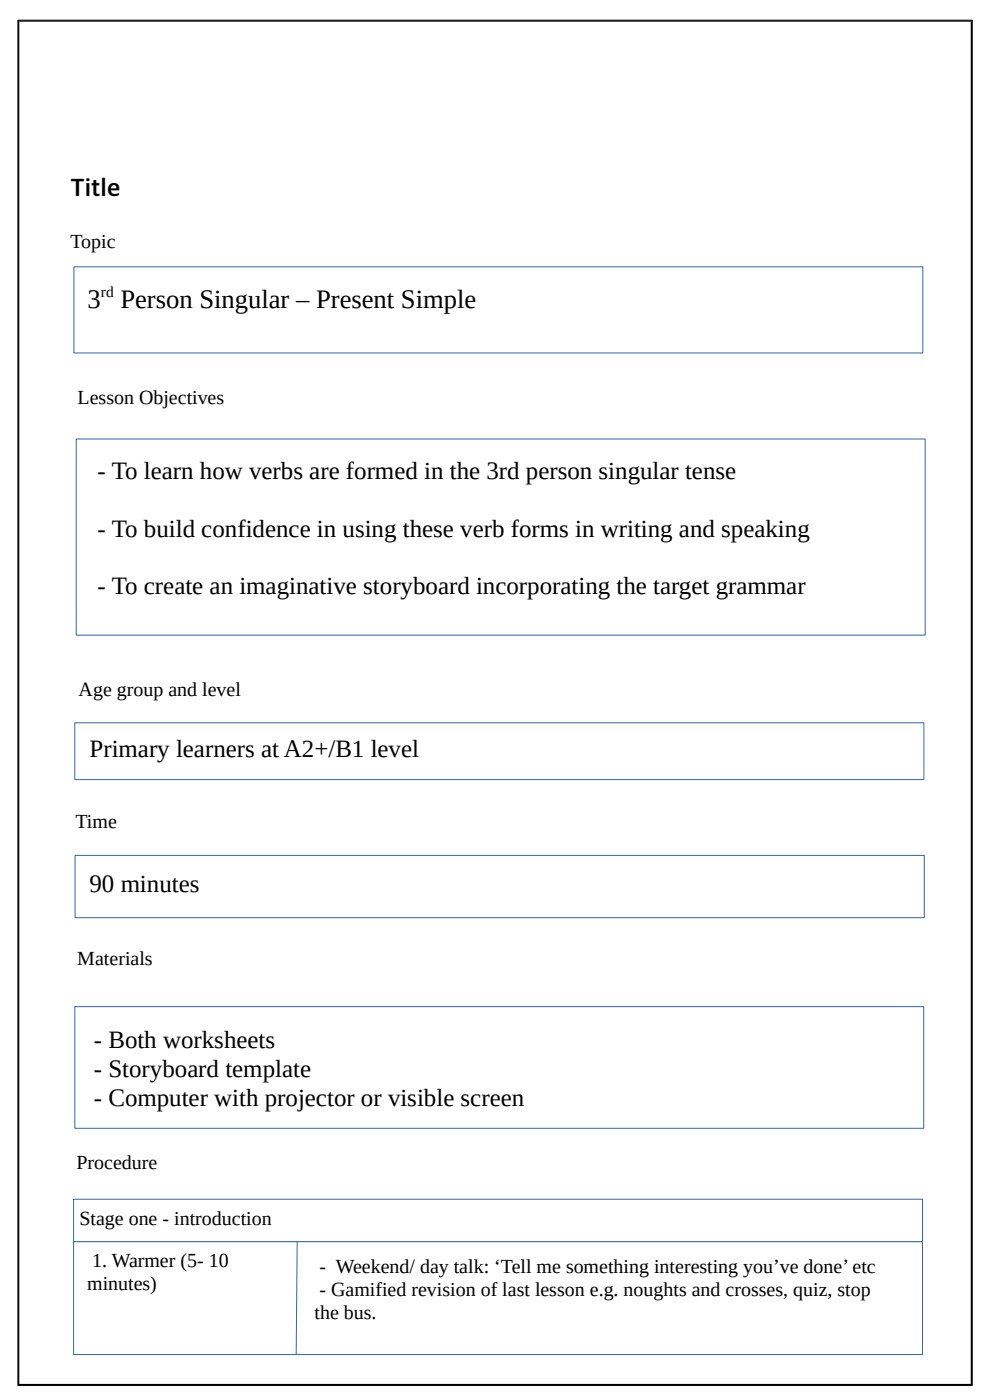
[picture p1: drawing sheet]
<svg xmlns="http://www.w3.org/2000/svg" width="210mm" height="297mm" viewBox="0 0 210 297" stroke-linecap="round" stroke-linejoin="round" font-family="sans-serif">
<defs><g id="words">
<g font-size="5.6">
<text x="18.6" y="65.4">3</text>
<text x="25.5" y="65.4">Person Singular – Present Simple</text>
</g>
<g font-size="5.3">
<text x="15" y="41.9">Title</text>
<text x="20.7" y="101.7">- To learn how verbs are formed in the 3rd person singular tense</text>
<text x="20.7" y="113.9">- To build confidence in using these verb forms in writing and speaking</text>
<text x="20.7" y="126">- To create an imaginative storyboard incorporating the target grammar</text>
<text x="19" y="160.5">Primary learners at A2+/B1 level</text>
<text x="19" y="189.3">90 minutes</text>
<text x="19.9" y="222.4">- Both worksheets</text>
<text x="19.9" y="228.5">- Storyboard template</text>
<text x="19.9" y="234.5">- Computer with projector or visible screen</text>
</g>
<g font-size="4.2">
<text x="15" y="52.7">Topic</text>
<text x="16.4" y="85.6">Lesson Objectives</text>
<text x="16.7" y="147.7">Age group and level</text>
<text x="16" y="175.6">Time</text>
<text x="16.4" y="204.7">Materials</text>
<text x="16.2" y="248">Procedure</text>
<text x="16.9" y="260">Stage one - introduction</text>
<text x="19.5" y="268.7">1. Warmer (5- 10</text>
<text x="18.5" y="273.6">minutes)</text>
<text x="67.8" y="270.2">- Weekend/ day talk: ‘Tell me something interesting you’ve done’ etc</text>
<text x="67.8" y="275">- Gamified revision of last lesson e.g. noughts and crosses, quiz, stop</text>
<text x="66.7" y="279.9">the bus.</text>
</g>
<text font-size="3.3" x="21.4" y="63">rd</text>
</g></defs>
<path d="M3.8 4.3h202.5M3.8 4.3v289.6M206.3 4.3v289.6M3.8 293.9h202.5" fill="none" stroke="#000" stroke-width=".21"/>
<path d="M4 4.3v289.3M4.1 4.5h202.1M206.1 4.6v289.3M3.8 293.7h202.2" fill="none" stroke="#000" stroke-width=".26"/>
<path d="M15.7 56.6h180.1v18.3h-180.1z" fill-rule="evenodd" fill="#fff"/>
<path d="M15.7 56.6h180.1v18.3h-180.1z" fill="none" stroke="#3465a4" stroke-width=".21"/>
<path d="M16.2 93.1h180.1v41.6h-180.1z" fill-rule="evenodd" fill="#fff"/>
<path d="M16.2 93.1h180.1v41.6h-180.1z" fill="none" stroke="#3465a4" stroke-width=".21"/>
<path d="M15.9 153.3h180.1v12.1h-180.1z" fill-rule="evenodd" fill="#fff"/>
<path d="M15.9 153.3h180.1v12.1h-180.1z" fill="none" stroke="#3465a4" stroke-width=".21"/>
<path d="M15.9 181.5h180.2v13.2h-180.2z" fill-rule="evenodd" fill="#fff"/>
<path d="M15.9 181.5h180.2v13.2h-180.2z" fill="none" stroke="#3465a4" stroke-width=".21"/>
<path d="M15.9 213.6h180.1v25.8h-180.1z" fill-rule="evenodd" fill="#fff"/>
<path d="M15.9 213.6h180.1v25.8h-180.1z" fill="none" stroke="#3465a4" stroke-width=".21"/>
<path d="M15.6 254.4h180.1v9h-180.1z" fill-rule="evenodd" fill="#fff"/>
<path d="M15.6 254.4h180.1v9h-180.1z" fill="none" stroke="#3465a4" stroke-width=".21"/>
<path d="M15.6 263.4h180.1v24h-180.1z" fill-rule="evenodd" fill="#fff"/>
<path d="M15.6 263.4h180.1v24h-180.1zM63 263.4l-.2 24" fill="none" stroke="#3465a4" stroke-width=".21"/>
<use href="#words"/>
</svg>
